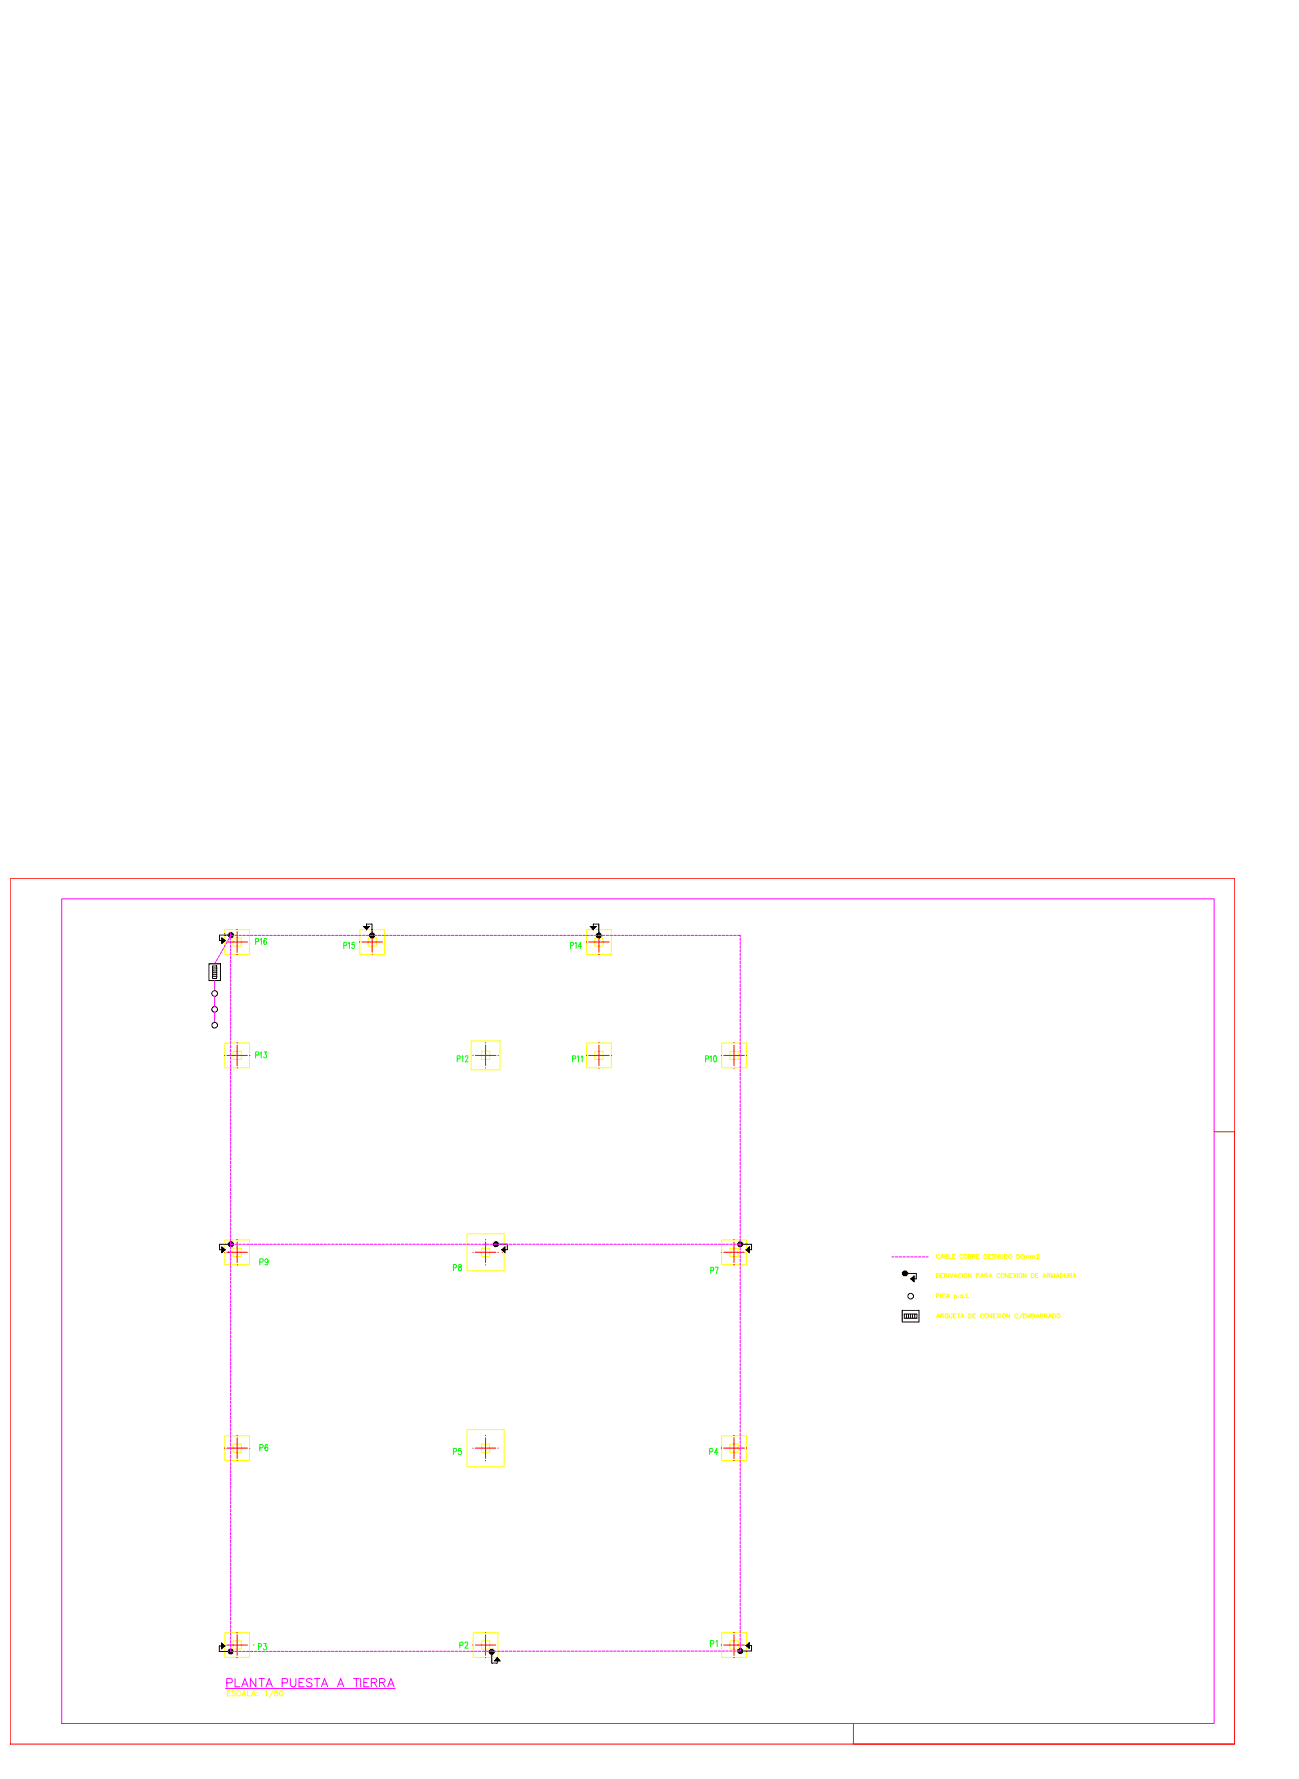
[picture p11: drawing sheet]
<svg xmlns="http://www.w3.org/2000/svg" width="630mm" height="863mm" viewBox="0 0 630 863" stroke-linecap="round" stroke-linejoin="round" font-family="sans-serif">
<defs><g id="words">
<text font-size="8.8" fill="#ff0" x="108" y="820">%%uPLANTA PUESTA A TIERRA</text>
<g font-size="6.6" fill="#f00">
<text x="165" y="461">P15</text>
<text x="276" y="461">P14</text>
<text x="220" y="516">P12</text>
<text x="341" y="516">P10</text>
<text x="343" y="707">P4</text>
</g>
<g font-size="6.6" fill="#0f0">
<text x="125" y="615">P9</text>
<text x="219" y="618">P8</text>
<text x="219" y="707">P5</text>
</g>
<g font-size="6.6" fill="#f0f">
<text x="124" y="802">P3</text>
<text x="222" y="801">P2</text>
<text x="343" y="800">P1</text>
</g>
<text font-size="6.2" fill="#f0f" x="123" y="459">P16</text>
<text font-size="6.2" fill="#f00" x="123" y="514">P13</text>
<g font-size="6.2" fill="#0f0">
<text x="344" y="619">P7</text>
<text x="125" y="705">P6</text>
</g>
<text font-size="5.3" fill="#ff0" x="453" y="612">CABLE COBRE DESNUDO 50mm2</text>
<text font-size="4.9" fill="#ff0" x="453" y="621">DERIVACION PARA CONEXION DE ARMADURA</text>
</g></defs>
<g fill="none" stroke="#ff0" stroke-width=".49">
<path d="M109 451h12v12h-12zM113 455h4v4h-4zM175 451h12v12h-12zM179 455h4v4h-4zM285 451h12v12h-12zM289 455h4v4h-4zM109 506h12v12h-12zM113 510h4v4h-4zM229 505h14v14h-14zM234 510h4v4h-4zM285 506h12v12h-12zM289 510h4v4h-4z"/>
<path d="M350 506h12v12h-12zM354 510h4v4h-4zM227 598h18v18h-18zM109 601h12v12h-12zM113 605h4v4h-4zM234 605h4v4h-4zM350 601h12v12h-12zM354 605h4v4h-4zM454 629l1-1-1-1v2M454 639l1-2 1 2M455 639h.1M456 627v2"/>
<path d="M456 638h2l-2-1v2M457 638l1 1M458 628a.7 .7 0 0 0 0-1 .7 .7 0 0 0-1 1v1a.7 .7 0 0 0 1 0M459 629l1-2 1 2M459 639h1M459 629h1M460 637l1 2h1v-2M463 638h.1M463 628a.6 .6 0 0 1 1 0 .6 .6 0 0 1 0 1 .6 .6 0 0 1-1 0M463 628v2M464 637h-1v2h1M464 637h2"/>
<path d="M465 629h.1M465 637v2M466 639l1-2 1 2M466 639h1M467 628a.6 .6 0 0 0-1 0 .6 .6 0 0 0 0 1 .6 .6 0 0 0 1 0M467 628v1M468 629h.1M468 628h1M469 627v2M470 629h.1M470 637l1 1v1h-1zM472 638h1"/>
<path d="M473 637h-1v2h1M477 638a.7 .7 0 0 0-1-1 .7 .7 0 0 0 0 1 .8 .8 0 0 0 0 1 .8 .8 0 0 0 1 0M481 637v2l-1-2v2M482 638h1M483 637h-1v2h1M484 637l1 2M485 637l-1 2M485 637v2M490 637v2l-2-2v2M494 638a.7 .7 0 0 0-1-1 .7 .7 0 0 0-1 1 .8 .8 0 0 0 0 1 1 1 0 0 0 2 0M496 637l-2 3M496 638h1"/>
<path d="M498 637h-2v2h2M498 639v-2l1 2 1-2v2M500 638h2v-1h-2v2h2l-1-1M502 639l1-2 1 2M503 639h1M505 638h1v-1h-1v2M505 638l1 1M507 638h1l-1-1v2M507 638l1 1M509 639v-2l1 2M509 639h1M511 637l1 1v1h-1z"/>
<path d="M109 696h12v12h-12zM227 693h18v18h-18zM350 696h12v12h-12zM113 700h4v4h-4zM234 700h4v4h-4zM354 700h4v4h-4zM109 792h12v12h-12zM113 796h4v4h-4zM230 792h12v12h-12zM234 796h4v4h-4zM350 792h12v12h-12zM354 796h4v4h-4z"/>
<path d="M133 820l-2 3"/>
<circle cx="459" cy="638" r=".9"/>
<circle cx="478" cy="638" r=".9"/>
<circle cx="487" cy="638" r=".9"/>
<circle cx="513" cy="638" r=".9"/>
</g>
<g fill="none" stroke="#f00" stroke-width=".49">
<path d="M5 426h594v420h-594zM109 453h.1M110 457h10M111 453h.1M115 451h.1M115 452v10M176 457h10M180 451h.1M180 453h.1M181 451h.1M181 452v10M286 457h10"/>
<path d="M291 451h.1M291 452v10M115 463h.1M181 463h.1M291 463h.1M109 512h.1M110 512h10M115 506h.1M115 507v10M115 518h.1M231 512h10M236 506h.1"/>
<path d="M236 507v10M236 518h.1M242 512h.1M284 512h1M286 512h10M291 506h.1M291 507v10M291 518h.1M297 512h.1M351 512h10M356 506h.1M356 507v10"/>
<path d="M356 518h.1M362 512h.1M589 549h10v297h-185v-10M109 607h.1M110 607h10M115 601h.1M115 602v10M115 613v1M229 607h1M231 607h10M236 601h.1M236 602v10"/>
<path d="M236 613v1M242 607h.1M244 607h.1M350 607h.1M351 607h10M356 601h.1M356 602v10M356 613v1M362 603h.1M115 696h.1M115 697v10M236 696h.1"/>
<path d="M236 697v10M356 696h.1M356 697v10M109 702h.1M110 702h10M115 708v1M121 702h.1M229 702h1M231 702h10M236 708v1M242 702h.1M351 702h10"/>
<path d="M356 708v1M362 702h.1M110 798h10M115 792h.1M115 793v10M231 798h10M236 792h.1M236 793v10M351 798h10M356 792h.1M356 793v10M111 801h.1"/>
<path d="M115 804h.1M236 804h.1M242 801h.1M356 804h.1M360 801h.1"/>
</g>
<path d="M278 514l1-1v-1h-1v3M280 513l1-1v3M282 513v-1v3" fill="none" stroke="#0f0" stroke-width=".49"/>
<g fill="none" stroke="#f0f" stroke-width=".49">
<path d="M30 436h559v400h-559zM108 460v1M109 458v1M110 457v1M111 455v1M112 452v2M112 455v1M112 456v2M112 458v2M112 454h1M112 454l-1 1M114 454h1"/>
<path d="M116 454h1M118 454h1M120 454h1M133 454h1M135 454h1M136 454h2M138 454h2M140 454h1M142 454h1M144 454h1M146 454h1M148 454h1"/>
<path d="M150 454h1M151 454h2M153 454h2M155 454h1M157 454h1M159 454h1M161 454h1M163 454h1M165 454h1M166 454h2M168 454h2M170 454h1"/>
<path d="M172 454h1M174 454h1M176 454h1M178 454h1M180 454h1M181 454h2M183 454h2M185 454h1M187 454h1M189 454h1M191 454h1M193 454h1"/>
<path d="M195 454h1M196 454h2M198 454h2M200 454h1M202 454h1M204 454h1M206 454h1M208 454h1M210 454h1M211 454h2M213 454h2M215 454h1"/>
<path d="M217 454h1M219 454h1M221 454h1M223 454h1M225 454h1M226 454h2M228 454h2M230 454h1M232 454h1M234 454h1M236 454h1M238 454h1"/>
<path d="M240 454h1M241 454h2M243 454h2M245 454h1M247 454h1M249 454h1M251 454h1M253 454h1M255 454h1M256 454h2M258 454h2M260 454h1"/>
<path d="M262 454h1M264 454h1M266 454h1M268 454h1M270 454h1M271 454h2M273 454h2M275 454h1M277 454h1M279 454h1M281 454h1M283 454h1"/>
<path d="M285 454h1M286 454h2M288 454h2M290 454h1M292 454h1M294 454h1M296 454h1M298 454h1M300 454h1M301 454h2M303 454h2M305 454h1"/>
<path d="M307 454h1M309 454h1M311 454h1M313 454h1M315 454h1M316 454h2M318 454h2M320 454h1M322 454h1M324 454h1M326 454h1M328 454h1"/>
<path d="M330 454h1M331 454h2M333 454h2M335 454h1M337 454h1M339 454h1M341 454h1M343 454h1M345 454h1M346 454h2M348 454h2M350 454h1"/>
<path d="M352 454h1M354 454h1M356 454h1M358 454h1M359 455v1M359 457v1M359 459v1M104 476v5M105 467l-1 1M106 465l-1 1M107 463l-1 1M107 462v1"/>
<path d="M112 460v1M112 462v1M112 464v1M112 466v1M112 468v1M112 470v1M112 471v2M112 473v2M112 475v1M112 477v1M112 479v1M359 461v1"/>
<path d="M359 462v2M359 464v2M359 466v1M359 468v1M359 470v1M359 472v1M359 474v1M359 476v1M359 477v2M359 479v2M104 483v5M104 491v5"/>
<path d="M112 481v1M112 483v1M112 484v2M112 486v2M112 488v2M112 490v1M112 492v1M112 494v1M112 496v1M112 498v1M112 500v1M359 481v1"/>
<path d="M359 483v1M359 485v1M359 487v1M359 489v1M359 491v1M359 492v2M359 494v2M359 496v1M359 498v1M359 500v1M112 501v2M112 503v2"/>
<path d="M112 505v1M112 507v1M112 509v1M112 511v1M112 513v1M112 515v1M112 516v2M112 518v2M359 502v1M359 504v1M359 506v1M359 507v2"/>
<path d="M359 509v2M359 511v1M359 513v1M359 515v1M359 517v1M359 519v1M112 520v1M112 522v1M112 524v1M112 526v1M112 528v1M112 529v2"/>
<path d="M112 531v2M112 533v1M112 535v1M112 537v1M112 539v1M359 521v1M359 522v2M359 524v2M359 526v1M359 528v1M359 530v1M359 532v1"/>
<path d="M359 534v1M359 536v1M359 537v2M359 539v2M112 541v1M112 543v1M112 545v1M112 546v2M112 548v2M112 550v1M112 552v1M112 554v1"/>
<path d="M112 556v1M112 558v1M112 560v1M359 541v1M359 543v1M359 545v1M359 547v1M359 549v1M359 551v1M359 552v2M359 554v2M359 556v1"/>
<path d="M359 558v1M359 560v1M112 561v2M112 563v2M112 565v1M112 567v1M112 569v1M112 571v1M112 573v1M112 574v2M112 576v2M112 578v1"/>
<path d="M359 562v1M359 564v1M359 566v1M359 567v2M359 569v2M359 571v1M359 573v1M359 575v1M359 577v1M359 579v1M112 580v1M112 582v1"/>
<path d="M112 584v1M112 586v1M112 588v1M112 590v1M112 591v2M112 593v2M112 595v1M112 597v1M112 599v1M359 581v1M359 582v2M359 584v2"/>
<path d="M359 586v1M359 588v1M359 590v1M359 592v1M359 594v1M359 596v1M359 597v2M359 599v2M112 601v1M112 603v1M112 604v2M112 606v2"/>
<path d="M112 608v2M112 610v1M112 612v1M112 614v1M112 616v1M112 618v1M112 619v2M112 604h1M114 604h1M116 604h1M118 604h1M120 604h1"/>
<path d="M121 604h2M123 604h2M125 604h1M127 604h1M129 604h1M131 604h1M133 604h1M135 604h1M136 604h2M138 604h2M140 604h1M142 604h1"/>
<path d="M144 604h1M146 604h1M148 604h1M150 604h1M151 604h2M153 604h2M155 604h1M157 604h1M159 604h1M161 604h1M163 604h1M165 604h1"/>
<path d="M166 604h2M168 604h2M170 604h1M172 604h1M174 604h1M176 604h1M178 604h1M180 604h1M181 604h2M183 604h2M185 604h1M187 604h1"/>
<path d="M189 604h1M191 604h1M193 604h1M195 604h1M196 604h2M198 604h2M200 604h1M202 604h1M204 604h1M206 604h1M208 604h1M210 604h1"/>
<path d="M211 604h2M213 604h2M215 604h1M217 604h1M219 604h1M221 604h1M223 604h1M225 604h1M226 604h2M228 604h2M230 604h1M232 604h1"/>
<path d="M234 604h1M236 604h1M238 604h1M240 604h1M241 604h2M243 604h2M245 604h1M247 604h1M249 604h1M251 604h1M253 604h1M255 604h1"/>
<path d="M256 604h2M258 604h2M260 604h1M262 604h1M264 604h1M266 604h1M268 604h1M270 604h1M271 604h2M273 604h2M275 604h1M277 604h1"/>
<path d="M279 604h1M281 604h1M283 604h1M285 604h1M286 604h2M288 604h2M290 604h1M292 604h1M294 604h1M296 604h1M298 604h1M300 604h1"/>
<path d="M301 604h2M303 604h2M305 604h1M307 604h1M309 604h1M311 604h1M313 604h1M315 604h1M316 604h2M318 604h2M320 604h1M322 604h1"/>
<path d="M324 604h1M326 604h1M328 604h1M330 604h1M331 604h2M333 604h2M335 604h1M337 604h1M339 604h1M341 604h1M343 604h1M345 604h1"/>
<path d="M346 604h2M348 604h2M350 604h1M352 604h1M354 604h1M356 604h1M358 604h1M359 607v1M359 601v1M359 603v1M359 605v1M359 609v1"/>
<path d="M359 611v1M359 613v1M359 614v2M359 616v2M359 618v1M433 610h1M434 610h1M436 610h1M438 610h1M440 610h1M442 610h1M444 610h1"/>
<path d="M445 610h2M447 610h2M449 610h1M112 621v2M112 623v1M112 625v1M112 627v1M112 629v1M112 631v1M112 633v1M112 635v1M112 636v2"/>
<path d="M112 638v2M359 620v1M359 622v1M359 624v1M359 626v1M359 628v1M359 629v2M359 631v2M359 633v1M359 635v1M359 637v1M359 639v1"/>
<path d="M112 640v1M112 642v1M112 644v1M112 646v1M112 648v1M112 649v2M112 651v2M112 653v2M112 655v1M112 657v1M112 659v1M359 641v1"/>
<path d="M359 643v1M359 644v2M359 646v2M359 648v1M359 650v1M359 652v1M359 654v1M359 656v1M359 658v1M359 659v2M112 661v1M112 663v1"/>
<path d="M112 664v2M112 666v2M112 668v1M112 670v1M112 672v1M112 674v1M112 676v1M112 678v1M112 680v1M359 661v2M359 663v1M359 665v1"/>
<path d="M359 667v1M359 669v1M359 671v1M359 673v1M359 674v2M359 676v2M359 678v1M112 681v2M112 683v2M112 685v1M112 687v1M112 689v1"/>
<path d="M112 691v1M112 693v1M112 694v2M112 696v2M112 698v2M359 680v1M359 682v1M359 684v1M359 686v1M359 688v1M359 689v2M359 691v2"/>
<path d="M359 693v1M359 695v1M359 697v1M359 699v1M112 700v1M112 702v1M112 704v1M112 706v1M112 708v1M112 709v2M112 711v2M112 713v1"/>
<path d="M112 715v1M112 717v1M112 719v1M359 701v1M359 703v1M359 704v2M359 706v2M359 708v1M359 710v1M359 712v1M359 714v1M359 716v1"/>
<path d="M359 718v1M359 719v2M112 721v1M112 723v1M112 725v1M112 726v2M112 728v2M112 730v1M112 732v1M112 734v1M112 736v1M112 738v1"/>
<path d="M112 739v2M359 721v2M359 723v1M359 725v1M359 727v1M359 729v1M359 731v1M359 733v1M359 734v2M359 736v2M359 738v1M112 741v2"/>
<path d="M112 743v1M112 745v1M112 747v1M112 749v1M112 751v1M112 753v1M112 754v2M112 756v2M112 758v1M359 740v1M359 742v1M359 744v1"/>
<path d="M359 746v1M359 748v1M359 749v2M359 751v2M359 753v1M359 755v1M359 757v1M359 759v1M112 760v1M112 762v1M112 764v1M112 766v1"/>
<path d="M112 768v1M112 770v1M112 771v2M112 773v2M112 775v1M112 777v1M112 779v1M359 761v1M359 763v1M359 764v2M359 766v2M359 768v1"/>
<path d="M359 770v1M359 772v1M359 774v1M359 776v1M359 778v1M359 779v2M112 781v1M112 783v1M112 784v2M112 786v2M112 788v1M112 790v1"/>
<path d="M112 792v1M112 794v1M112 796v1M112 798v1M112 800v1h1M359 781v2M359 783v1M359 785v1M359 787v1M359 789v1M359 791v1M359 793v1"/>
<path d="M359 794v2M359 796v2M359 798v1M109 819h83M114 801h1M116 801h1M118 801h1M120 801h1M121 801h2M133 801h1M135 801h1M136 801h2"/>
<path d="M138 801h2M140 801h1M142 801h1M144 801h1M146 801h1M148 801h1M150 801h1M151 801h2M153 801h2M155 801h1M157 801h1M159 801h1"/>
<path d="M161 801h1M163 801h1M165 801h1M166 801h2M168 801h2M170 801h1M172 801h1M174 801h1M176 801h1M178 801h1M180 801h1M181 801h2"/>
<path d="M183 801h2M185 801h1M187 801h1M189 801h1M191 801h1M193 801h1M195 801h1M196 801h2M198 801h2M200 801h1M202 801h1M204 801h1"/>
<path d="M206 801h1M209 801h-1M210 801h1M211 801h2M213 801h2M215 801h1M217 801h1M219 801h1M230 801h1M232 801h1M234 801h1M237 801h-1"/>
<path d="M238 801h1M240 801h1M241 801h2M243 801h2M245 801h1M247 801h1M249 801h1M251 801h1M253 801h1M255 801h1M256 801h2M258 801h2"/>
<path d="M260 801h1M262 801h1M264 801h1M266 801h1M268 801h1M270 801h1M271 801h2M273 801h2M275 801h1M277 801h1M279 801h1M281 801h1"/>
<path d="M283 801h1M285 801h1M286 801h2M288 801h2M291 801h-1M292 801h1M294 801h1M296 801h1M298 801h1M300 801h1M301 801h2M303 801h2"/>
<path d="M305 801h1M307 801h1M309 801h1M311 801h1M313 801h1M315 801h1M316 801h2M320 801h-2M320 801h1M322 801h1M324 801h1M326 801h1"/>
<path d="M328 801h1M330 801h1M331 801h2M333 801h2M335 801h1M337 801h1M339 801h1M341 801h1M350 801h1M352 801h1M354 801h1M356 801h1"/>
<path d="M359 800v1h-1"/>
</g>
<g fill="#000" stroke="#000" stroke-width=".49">
<path d="M111 604h1zM112 604h1zM241 604h1zM358 604h1zM359 604h1z"/>
<path d="M108 455l1 1h-1zM108 456v2l1-2z"/>
<path d="M111 454h1zM111 454h1zM111 454h1z"/>
<path d="M111 453l1 1zM111 453l1 1zM111 453l1 1z"/>
<path d="M111 454h1zM112 454v1zM112 454v1z"/>
<path d="M112 453v1zM112 453v1zM111 453l1 1z"/>
<path d="M112 454v1zM112 454v1zM112 454h1z"/>
<path d="M113 453l-1 1zM112 453v1zM112 453v1z"/>
<path d="M112 454h1zM112 454h1zM112 454h1z"/>
<path d="M112 454h1zM112 454l1-1zM113 453l-1 1z"/>
<path d="M176 449h2v2zM178 449v2l1-2z"/>
<path d="M179 454h1zM179 454h1z"/>
<path d="M180 453v1zM180 453v1zM179 453l1 1z"/>
<path d="M180 454v1zM180 454v1z"/>
<path d="M180 453v1zM180 453v1zM180 453v1z"/>
<path d="M180 454v1zM180 454l1 1zM180 454l1 1z"/>
<path d="M181 453l-1 1zM181 453l-1 1zM180 453v1z"/>
<path d="M180 454h1zM180 454h1zM180 454h1z"/>
<path d="M180 454h1zM180 454l1-1zM181 453l-1 1z"/>
<path d="M286 449h2v2zM288 449v2l1-2z"/>
<path d="M289 454h1zM289 454h1z"/>
<path d="M290 453v1zM290 453v1zM289 453l1 1z"/>
<path d="M290 454v1zM290 454v1z"/>
<path d="M290 453v1zM290 453v1zM290 453v1z"/>
<path d="M290 454v1zM290 454l1 1zM290 454l1 1z"/>
<path d="M291 453l-1 1zM291 453l-1 1zM290 453v1z"/>
<path d="M290 454h1zM290 454h1zM290 454h1z"/>
<path d="M290 454l1-1zM290 454l1-1zM290 454l1-1z"/>
<path d="M108 605l1 1h-1zM108 606v1l1-1z"/>
<path d="M111 604h1zM111 604h1zM111 604h1z"/>
<path d="M111 603l1 1zM111 603l1 1zM111 603l1 1z"/>
<path d="M112 603v1zM112 603v1zM111 603l1 1z"/>
<path d="M113 603l-1 1zM112 603v1zM112 603v1z"/>
<path d="M112 604h1zM112 604h1zM112 604h1z"/>
<path d="M112 604h1zM112 604l1-1zM112 604l1-1z"/>
<path d="M240 604h1zM240 604h1zM240 604h1z"/>
<path d="M240 603l1 1zM240 603l1 1zM240 603l1 1z"/>
<path d="M240 604h1zM241 604h-1zM241 604h-1z"/>
<path d="M240 603l1 1zM240 603l1 1zM240 603l1 1z"/>
<path d="M241 603v1zM241 603v1zM241 603v1z"/>
<path d="M241 604h1zM241 604v-1zM241 604v-1z"/>
<path d="M244 606l1-1v1zM244 606l1 1v-1z"/>
<path d="M358 604h1zM358 604h1zM358 604h1z"/>
<path d="M358 603l1 1zM358 603l1 1zM358 603l1 1z"/>
<path d="M359 603v1zM359 603v1zM358 603l1 1z"/>
<path d="M360 603l-1 1zM359 603v1zM359 603v1z"/>
<path d="M359 604h1zM359 604h1zM359 604h1z"/>
<path d="M359 604l1-1zM359 604l1-1zM359 604l1-1z"/>
<path d="M362 606l1-1v1zM362 606l1 1v-1z"/>
<path d="M438 618h1zM438 618h1zM438 618h1z"/>
<path d="M438 617l1 1zM438 617l1 1zM438 617l1 1z"/>
<path d="M438 618h1zM439 618v1zM439 618v1z"/>
<path d="M439 617v1zM438 617l1 1zM438 617l1 1z"/>
<path d="M439 618v1zM439 618v1zM439 618h1z"/>
<path d="M439 617v1zM439 617v1zM439 617v1z"/>
<path d="M439 618h1zM439 618h1zM439 618h1z"/>
<path d="M439 618h1zM439 618l1-1zM440 617l-1 1z"/>
<path d="M442 620l1-1v1zM442 620l1 2v-2z"/>
<path d="M108 797l1 1h-1zM108 798v2l1-2z"/>
<path d="M359 800v1zM359 800v1zM358 800l1 1z"/>
<path d="M362 798l1-1v1zM362 798l1 1v-1z"/>
<path d="M111 801h1zM111 801h1zM111 802l1-1z"/>
<path d="M111 800l1 1zM111 801h1zM111 801h1z"/>
<path d="M111 802l1-1zM112 801v1zM112 801v1z"/>
<path d="M112 800v1zM111 800l1 1zM111 800l1 1z"/>
<path d="M112 801v1zM112 801v1zM112 801v1z"/>
<path d="M112 800v1zM112 800v1zM112 800v1z"/>
<path d="M112 801l1 1zM112 801l1 1zM112 801h1z"/>
<path d="M112 801h1zM112 801h1zM113 800l-1 1z"/>
<path d="M238 801h1zM238 801h1zM238 802l1-1z"/>
<path d="M238 800l1 1zM238 801h1zM238 801h1z"/>
<path d="M239 801l-1 1zM239 801l-1 1zM239 801l-1 1z"/>
<path d="M238 800l1 1zM238 800l1 1zM238 800l1 1z"/>
<path d="M239 801v1zM239 801v1zM239 801v1z"/>
<path d="M239 800v1zM239 800v1zM239 800v1z"/>
<path d="M239 801v1zM239 801h1zM239 801h1z"/>
<path d="M239 801h1zM239 801h1z"/>
<path d="M241 804v2h1zM241 804v2h-1z"/>
<path d="M358 801h1zM358 801h1zM358 801h1z"/>
<path d="M358 800l1 1zM358 800l1 1zM358 801h1z"/>
<path d="M358 802l1-1zM359 801v1zM359 801v1z"/>
<path d="M359 801v1zM359 801v1zM359 801l1 1z"/>
<path d="M360 800l-1 1zM359 800v1zM359 800v1z"/>
<path d="M359 801h1zM359 801h1zM359 801h1z"/>
<path d="M359 801h1zM359 801h1zM359 801l1-1z"/>
</g>
<g fill="none" stroke="#000" stroke-width=".49">
<path d="M108 455l1 1-1 2zM111 454h-5v2h3M176 449h3l-1 2zM178 451v-3h2v5M286 449h3l-1 2zM288 451v-3h2v5M101 468h6v8h-6zM103 468h2v7h-2zM103 470h2M103 471h2M103 472h2M103 473h2"/>
<path d="M103 474h2M108 605l1 1-1 1zM111 604h-5v2h3M242 604h4v2h-2M245 605l-1 1 1 1M360 604h5v2h-3M362 606l1-1v2zM440 618h4v2h-2M438 636h8v5h-8zM439 637h6v2h-6zM440 637v2M441 637v2"/>
<path d="M442 637v2M442 620l1-1v3zM443 637v2M444 637v2M108 797l1 1-1 2zM109 798h-3v3h5M362 798l1 1v-2l-1 1h3v3h-5M239 802v5h2v-3M241 804l1 2h-2z"/>
<circle cx="104" cy="482" r="1.4"/>
<circle cx="104" cy="497" r="1.4"/>
<circle cx="104" cy="490" r="1.4"/>
<circle cx="442" cy="629" r="1.4"/>
</g>
<use href="#words"/>
</svg>
